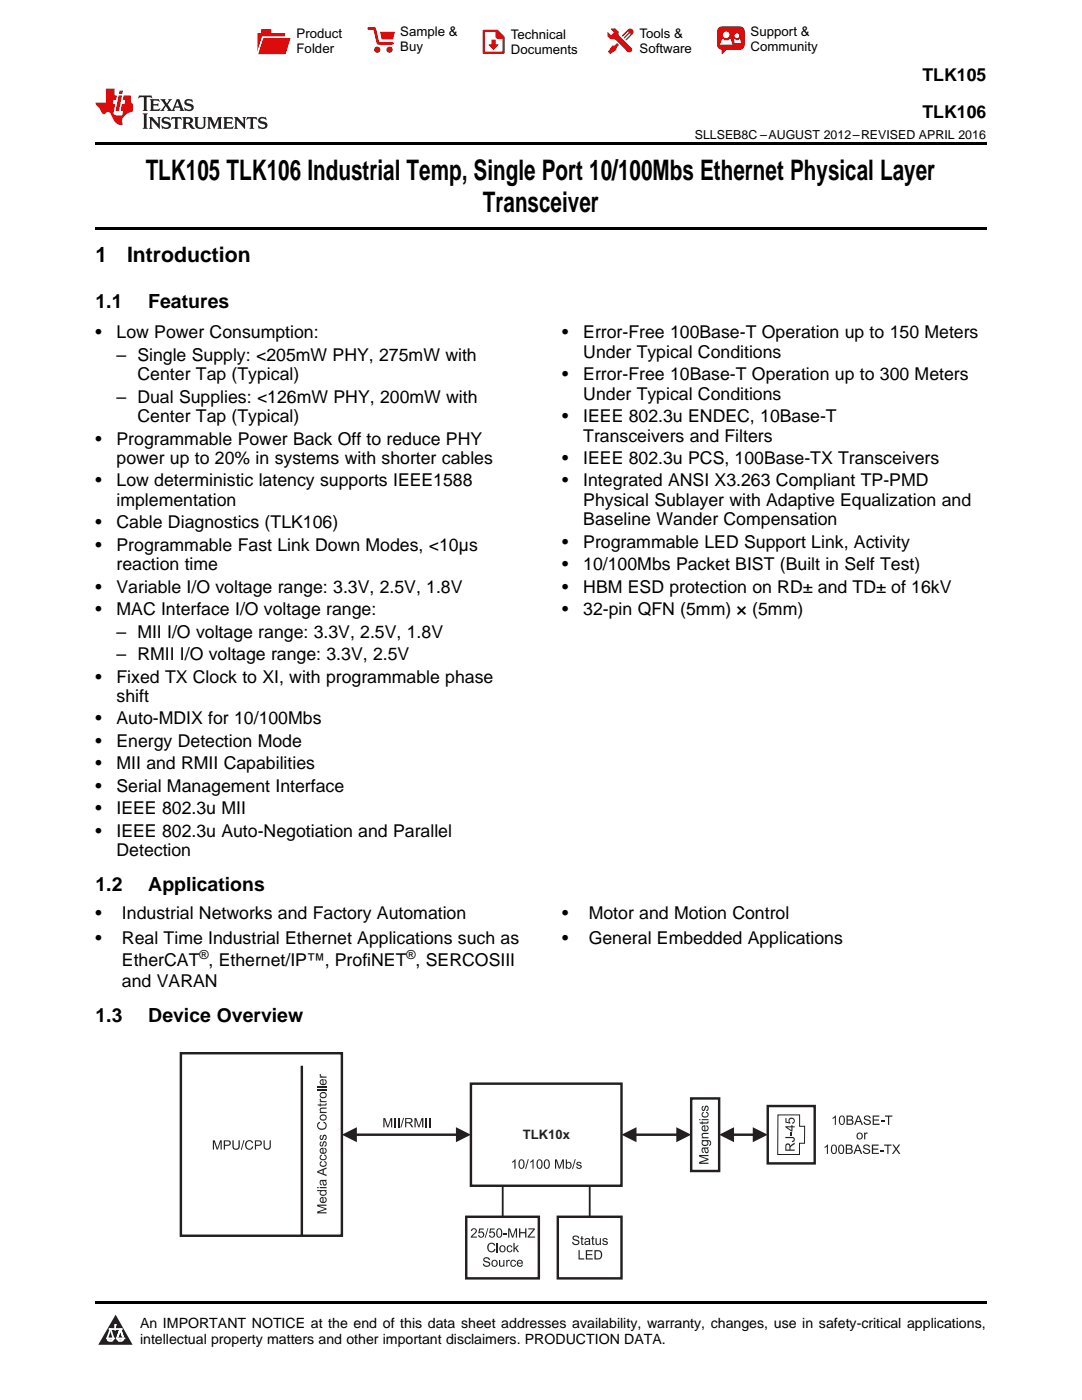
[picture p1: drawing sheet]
<svg xmlns="http://www.w3.org/2000/svg" width="216mm" height="279mm" viewBox="0 0 216 279" stroke-linecap="round" stroke-linejoin="round" font-family="sans-serif">
<defs><g id="words">
<g font-size="5.6">
<text x="29.1" y="36">TLK105 TLK106 Industrial Temp, Single Port 10/100Mbs Ethernet Physical Layer</text>
<text x="96.3" y="42.3">Transceiver</text>
</g>
<g font-size="4.2">
<text x="19" y="52.2">1</text>
<text x="25.4" y="52.2">Introduction</text>
</g>
<g font-size="3.9">
<text x="19" y="61.4">1.1</text>
<text x="29.6" y="61.4">Features</text>
<text x="19" y="177.9">1.2</text>
<text x="29.6" y="177.9">Applications</text>
<text x="19" y="204">1.3</text>
<text x="29.6" y="204">Device Overview</text>
</g>
<g font-size="3.5">
<text x="184.1" y="16.2">TLK105</text>
<text x="184.1" y="23.6">TLK106</text>
<text x="19" y="67.5">•</text>
<text x="23.2" y="67.5">Low Power Consumption:</text>
<text x="112.2" y="67.5">•</text>
<text x="116.4" y="67.5">Error-Free 100Base-T Operation up to 150 Meters</text>
<text x="116.4" y="71.4">Under Typical Conditions</text>
<text x="23.2" y="72">– Single Supply: &lt;205mW PHY, 275mW with</text>
<text x="27.4" y="75.9">Center Tap (Typical)</text>
<text x="112.2" y="75.9">•</text>
<text x="116.4" y="75.9">Error-Free 10Base-T Operation up to 300 Meters</text>
<text x="23.2" y="80.4">– Dual Supplies: &lt;126mW PHY, 200mW with</text>
<text x="116.4" y="79.8">Under Typical Conditions</text>
<text x="19" y="88.7">•</text>
<text x="23.2" y="88.7">Programmable Power Back Off to reduce PHY</text>
<text x="27.4" y="84.2">Center Tap (Typical)</text>
<text x="112.2" y="84.2">•</text>
<text x="116.4" y="84.2">IEEE 802.3u ENDEC, 10Base-T</text>
<text x="116.4" y="88.1">Transceivers and Filters</text>
<text x="23.2" y="92.6">power up to 20% in systems with shorter cables</text>
<text x="112.2" y="92.6">•</text>
<text x="116.4" y="92.6">IEEE 802.3u PCS, 100Base-TX Transceivers</text>
<text x="19" y="97.1">•</text>
<text x="23.2" y="97.1">Low deterministic latency supports IEEE1588</text>
<text x="23.2" y="101">implementation</text>
<text x="112.2" y="97.1">•</text>
<text x="116.4" y="97.1">Integrated ANSI X3.263 Compliant TP-PMD</text>
<text x="116.4" y="101">Physical Sublayer with Adaptive Equalization and</text>
<text x="19" y="105.4">•</text>
<text x="23.2" y="105.4">Cable Diagnostics (TLK106)</text>
<text x="116.4" y="104.8">Baseline Wander Compensation</text>
<text x="19" y="109.9">•</text>
<text x="23.2" y="109.9">Programmable Fast Link Down Modes, &lt;10µs</text>
<text x="23.2" y="113.8">reaction time</text>
<text x="112.2" y="109.3">•</text>
<text x="112.2" y="113.8">•</text>
<text x="116.4" y="109.3">Programmable LED Support Link, Activity</text>
<text x="116.4" y="113.8">10/100Mbs Packet BIST (Built in Self Test)</text>
<text x="19" y="118.3">•</text>
<text x="23.2" y="118.3">Variable I/O voltage range: 3.3V, 2.5V, 1.8V</text>
<text x="112.2" y="118.3">•</text>
<text x="116.4" y="118.3">HBM ESD protection on RD± and TD± of 16kV</text>
<text x="19" y="122.8">•</text>
<text x="23.2" y="122.8">MAC Interface I/O voltage range:</text>
<text x="112.2" y="122.8">•</text>
<text x="116.4" y="122.8">32-pin QFN (5mm) × (5mm)</text>
<text x="23.2" y="127.2">– MII I/O voltage range: 3.3V, 2.5V, 1.8V</text>
<text x="23.2" y="131.7">– RMII I/O voltage range: 3.3V, 2.5V</text>
<text x="19" y="136.2">•</text>
<text x="23.2" y="136.2">Fixed TX Clock to XI, with programmable phase</text>
<text x="23.2" y="140.1">shift</text>
<text x="19" y="144.6">•</text>
<text x="19" y="149">•</text>
<text x="23.2" y="144.6">Auto-MDIX for 10/100Mbs</text>
<text x="23.2" y="149">Energy Detection Mode</text>
<text x="19" y="153.5">•</text>
<text x="23.2" y="153.5">MII and RMII Capabilities</text>
<text x="19" y="158">•</text>
<text x="23.2" y="158">Serial Management Interface</text>
<text x="19" y="162.5">•</text>
<text x="19" y="167">•</text>
<text x="23.2" y="162.5">IEEE 802.3u MII</text>
<text x="23.2" y="167">IEEE 802.3u Auto-Negotiation and Parallel</text>
<text x="23.2" y="170.9">Detection</text>
<text x="19" y="183.4">•</text>
<text x="24.3" y="183.4">Industrial Networks and Factory Automation</text>
<text x="112.2" y="183.4">•</text>
<text x="117.5" y="183.4">Motor and Motion Control</text>
<text x="19" y="188.5">•</text>
<text x="24.3" y="188.5">Real Time Industrial Ethernet Applications such as</text>
<text x="112.2" y="188.5">•</text>
<text x="117.5" y="188.5">General Embedded Applications</text>
<text x="24.3" y="192.7">EtherCAT , Ethernet/IP™, ProfiNET , SERCOSIII</text>
<text x="24.3" y="197">and VARAN</text>
</g>
<g font-size="2.8">
<text x="27.9" y="265">An IMPORTANT NOTICE at the end of this data sheet addresses availability, warranty, changes, use in safety-critical applications,</text>
<text x="27.9" y="268.2">intellectual property matters and other important disclaimers. PRODUCTION DATA.</text>
</g>
<g font-size="2.6">
<text x="59.2" y="7.6">Product</text>
<text x="59.2" y="10.6">Folder</text>
<text x="79.9" y="7.3">Sample &amp;</text>
<text x="79.9" y="10.2">Buy</text>
<text x="101.9" y="7.8">Technical</text>
<text x="101.9" y="10.8">Documents</text>
<text x="127.6" y="7.6">Tools &amp;</text>
<text x="127.6" y="10.6">Software</text>
<text x="149.8" y="7.2">Support &amp;</text>
<text x="149.8" y="10.2">Community</text>
</g>
<text font-size="2.6" fill="#231f20" x="104.3" y="227.4">TLK10x</text>
<g font-size="2.5">
<text x="138.6" y="27.8">SLLSEB8C –AUGUST 2012–REVISED APRIL 2016</text>
<text x="39.8" y="191.3">®</text>
<text x="81.1" y="191.3">®</text>
</g>
</g></defs>
<path d="M23.1 262.4l3.4 6h-6.9z" fill="#231f20"/>
<path d="M21.4 267.1h1.2l-.3 .5h-.3a.55 .55 0 0 1-.6-.5z" fill-rule="evenodd" fill="#fff"/>
<path d="M21.4 267.1h1.2l-.3 .5h-.3a.55 .55 0 0 1-.6-.5z" fill="none" stroke="#231f20" stroke-width=".34"/>
<path d="M21.4 267.1l1.2 .1-.3 .4h-.5z" fill="none" stroke="#fff" stroke-width=".34"/>
<path d="M23 265.3h.1" fill="none" stroke="#fff" stroke-width=".34"/>
<path d="M23 264.4v.9z" fill="#fff"/>
<path d="M23 264.4v.9z" fill="none" stroke="#fff" stroke-width=".34"/>
<circle cx="23" cy="264.4" r=".17" fill="#fff"/>
<path d="M21.9 265.2h.1" fill="none" stroke="#fff" stroke-width=".34"/>
<path d="M21.9 265.2h2.3z" fill="#fff"/>
<path d="M21.9 265.2h2.3z" fill="none" stroke="#fff" stroke-width=".34"/>
<circle cx="24.2" cy="265.2" r=".17" fill="#fff"/>
<path d="M23.3 267.1h.1" fill="none" stroke="#fff" stroke-width=".34"/>
<path d="M24 265.2l-.7 1.9z" fill="#fff"/>
<path d="M24 265.2l-.7 1.9z" fill="none" stroke="#fff" stroke-width=".34"/>
<path d="M24 265.2l.7 1.9z" fill="#fff"/>
<path d="M24 265.2l.7 1.9z" fill="none" stroke="#fff" stroke-width=".34"/>
<path d="M24.6 267.1h.1" fill="none" stroke="#fff" stroke-width=".34"/>
<circle cx="21.4" cy="267.1" r=".17" fill="#fff"/>
<path d="M22.1 265.2l-.7 1.9z" fill="#fff"/>
<path d="M22.1 265.2l-.7 1.9z" fill="none" stroke="#fff" stroke-width=".34"/>
<path d="M22.1 265.2l.5 1.9z" fill="#fff"/>
<path d="M22.1 265.2l.5 1.9z" fill="none" stroke="#fff" stroke-width=".34"/>
<circle cx="22.6" cy="267.1" r=".17" fill="#fff"/>
<path d="M23.4 267.1h1.3a.65 .65 0 0 1-.7 .5 .65 .65 0 0 1-.6-.5z" fill-rule="evenodd" fill="#fff"/>
<path d="M23.4 267.1h1.3a.65 .65 0 0 1-.7 .5 .65 .65 0 0 1-.6-.5z" fill="none" stroke="#231f20" stroke-width=".34"/>
<path d="M23.4 267.1h1.3l-.4 .5h-.6z" fill="none" stroke="#fff" stroke-width=".34"/>
<path d="M23.3 267.1h.1" fill="none" stroke="#fff" stroke-width=".34"/>
<circle cx="24.7" cy="267.1" r=".17" fill="#fff"/>
<path d="M19 259.7h177.8v.5h-177.8z" fill="#000"/>
<path d="M155.2 222.5h4.4v2.3h1l-.1 3.4h-1v2.2h-4.3z" fill="none" stroke="#231f20" stroke-width=".2"/>
<path d="M36.1 210.2h32.1v36.4h-32.1zM60.2 212.7v33.8" fill="none" stroke="#231f20" stroke-width=".49"/>
<g fill="#231f20">
<path d="M139.5 230.5h1.9v.2h-1.6l1.6 .6v.2l-1.6 .5h1.6v.3h-1.9v-.4l1.6-.5-1.6-.6z" fill-rule="evenodd"/>
<path d="M140.1 229.1l1.3-.2v.3h-.2a.48 .48 0 0 1 .2 .7 .48 .48 0 0 1-.7 .2v-.2a.53 .53 0 0 0-.4-.6l-.1 .3v.2l.2 .1v.2a.67 .67 0 0 1-.3-1zM140.7 229.2l.1 .4a.24 .24 0 0 0 .2 .3 .24 .24 0 0 0 .2-.4l-.2-.2z" fill-rule="evenodd"/>
<path d="M140 227.5h1.2a.59 .59 0 0 1 .7 .5 .59 .59 0 0 1-.4 .7v-.2a.39 .39 0 0 0 .2-.5 .39 .39 0 0 0-.5-.2 .62 .62 0 0 1-.5 .9 .62 .62 0 0 1-.5-1h-.2zM140.3 227.9a.43 .43 0 0 0 .4 .6 .43 .43 0 0 0 .3-.6l-.3-.2z" fill-rule="evenodd"/>
<path d="M140.1 226.2l1.3-.1v.2h-.9a.31 .31 0 0 0-.3 .3 .31 .31 0 0 0 .2 .3h1v.3h-1.4v-.2h.2l-.2-.4z" fill-rule="evenodd"/>
<path d="M140.2 224.7l.5-.1v1a.4 .4 0 0 0 .5-.3 .4 .4 0 0 0-.3-.5l.1-.2a.67 .67 0 0 1 .2 .9 .67 .67 0 0 1-.9 .2 .67 .67 0 0 1-.1-1zM140.3 224.9l-.1 .4 .4 .3v-.8z" fill-rule="evenodd"/>
<path d="M139.6 224h.4v-.2h.2v.2h.9l.1-.2 .2-.1a.32 .32 0 0 1-.1 .4 .32 .32 0 0 1-.3 .1h-.8v.2h-.2v-.2h-.3z" fill-rule="evenodd"/>
<path d="M139.5 223.3h.3v.3h-.3zM140 223.3h1.4v.3h-1.4z" fill-rule="evenodd"/>
<path d="M140.1 222.1l.3-.2v.2l-.2 .2a.5 .5 0 0 0 .5 .5 .5 .5 0 0 0 .5-.5l-.3-.2v-.2a.64 .64 0 0 1 .4 .9 .64 .64 0 0 1-1 .2l-.3-.4z" fill-rule="evenodd"/>
<path d="M140.2 220.8l.2-.1v.2a.27 .27 0 0 0-.3 .3 .27 .27 0 0 0 .4 .2 .54 .54 0 0 1 .1-.6 .54 .54 0 0 1 .6-.1 .61 .61 0 0 1-.2 1.1l-.1-.2a.31 .31 0 0 0 .4-.4 .31 .31 0 0 0-.4-.3 .57 .57 0 0 1-.7 .8l-.2-.4z" fill-rule="evenodd"/>
</g>
<path d="M100.2 236.6h.2v6.2h-.2zM117.6 236.6h.2v6.2h-.2z" fill="none" stroke="#231f20" stroke-width=".2"/>
<g fill="#231f20">
<path d="M42.5 227.6h.3l.6 1.6 .5-1.6h.3v1.8h-.2v-1.5l-.5 1.5h-.3l-.5-1.5v1.5h-.2z" fill-rule="evenodd"/>
<path d="M44.6 227.6h.7a.57 .57 0 0 1 .8 .5 .57 .57 0 0 1-.7 .6h-.5v.7h-.3zM44.9 227.8v.7l.7-.1a.34 .34 0 0 0 .2-.4 .34 .34 0 0 0-.4-.2z" fill-rule="evenodd"/>
<path d="M46.4 227.6h.2v1.1a.49 .49 0 0 0 .5 .5 .49 .49 0 0 0 .5-.5v-1.1h.2v1.1a.74 .74 0 0 1-.7 .8 .74 .74 0 0 1-.7-.8z" fill-rule="evenodd"/>
<path d="M48.6 227.5h.2l-.6 2h-.1z" fill-rule="evenodd"/>
<path d="M49.1 227.8a.81 .81 0 0 1 1.4 .3h-.2a.62 .62 0 0 0-.9-.3 .62 .62 0 0 0-.2 .9 .57 .57 0 0 0 .5 .6 .57 .57 0 0 0 .6-.5h.3a.9 .9 0 0 1-1.3 .5 .9 .9 0 0 1-.3-1.3z" fill-rule="evenodd"/>
<path d="M50.9 227.6h.7a.57 .57 0 0 1 .7 .5 .57 .57 0 0 1-.7 .6h-.5v.7h-.2zM51.1 227.8v.7h.5a.35 .35 0 0 0 .4-.4 .35 .35 0 0 0-.4-.3z" fill-rule="evenodd"/>
<path d="M52.6 227.6h.2v1.1a.5 .5 0 0 0 .5 .5 .5 .5 0 0 0 .5-.5v-1.1h.2v1.1a.73 .73 0 0 1-.7 .8 .73 .73 0 0 1-.7-.8z" fill-rule="evenodd"/>
<path d="M63.3 240.4h1.9v.2h-1.6l1.6 .6v.2l-1.6 .5h1.6v.3h-1.9v-.4l1.6-.5-1.6-.6z" fill-rule="evenodd"/>
<path d="M64 239l.6-.1v1a.4 .4 0 0 0 .4-.3 .4 .4 0 0 0-.3-.5l.1-.2a.66 .66 0 0 1 .2 .9 .66 .66 0 0 1-.9 .2 .66 .66 0 0 1-.1-1zM64.1 239.2l-.1 .4 .4 .2v-.7z" fill-rule="evenodd"/>
<path d="M63.3 237.5h1.9v.2h-.2a.66 .66 0 0 1-.4 1 .66 .66 0 0 1-.8-.6l.2-.4h-.7zM64.1 237.8l-.1 .1a.46 .46 0 0 0 .5 .5 .46 .46 0 0 0 .4-.6l-.4-.1z" fill-rule="evenodd"/>
<path d="M63.3 236.9h.3v.2h-.3zM63.8 236.9h1.4v.2h-1.4z" fill-rule="evenodd"/>
<path d="M63.9 235.5l1.3-.1v.2l-.2 .1a.48 .48 0 0 1 .2 .6 .48 .48 0 0 1-.6 .2l-.2-.1a.5 .5 0 0 0-.3-.7l-.1 .3v.3l.2 .1v.2a.67 .67 0 0 1-.3-1.1zM64.5 235.7l.1 .4a.24 .24 0 0 0 .3 .3 .24 .24 0 0 0 .1-.4l-.2-.3z" fill-rule="evenodd"/>
<path d="M63.3 233.7l1.9-.7v.3l-.6 .2v.8l.6 .1v.3l-1.9-.7zM63.5 233.9l.9 .3v-.6z" fill-rule="evenodd"/>
<path d="M63.9 231.9l.3-.2v.2l-.2 .2a.46 .46 0 0 0 .5 .5 .46 .46 0 0 0 .4-.6l-.2-.1v-.2a.64 .64 0 0 1 .4 .9 .64 .64 0 0 1-1 .2l-.3-.4z" fill-rule="evenodd"/>
<path d="M63.9 230.6l.3-.2v.3l-.2 .2a.46 .46 0 0 0 .5 .5 .46 .46 0 0 0 .3-.7l-.1-.1v-.2a.64 .64 0 0 1 .4 .9 .64 .64 0 0 1-1 .2l-.3-.4z" fill-rule="evenodd"/>
<path d="M64 229.2l.6-.1v1a.4 .4 0 0 0 .4-.4 .4 .4 0 0 0-.3-.4l.1-.2a.66 .66 0 0 1 .2 .9 .66 .66 0 0 1-.9 .2 .66 .66 0 0 1-.1-1zM64.1 229.4l-.1 .4 .4 .2v-.7z" fill-rule="evenodd"/>
<path d="M63.9 227.9l.3-.1v.2a.27 .27 0 0 0-.3 .3 .27 .27 0 0 0 .4 .2 .54 .54 0 0 1 .1-.6 .54 .54 0 0 1 .6-.1 .62 .62 0 0 1-.2 1.1l-.1-.3a.3 .3 0 0 0 .3-.3 .3 .3 0 0 0-.3-.3 .66 .66 0 0 1-.6 .8l-.3-.3z" fill-rule="evenodd"/>
<path d="M63.9 226.6l.3-.1v.2a.27 .27 0 0 0-.3 .3 .27 .27 0 0 0 .4 .2 .52 .52 0 0 1 .1-.6 .52 .52 0 0 1 .7 0l.1 .4a.46 .46 0 0 1-.4 .6l-.1-.3a.31 .31 0 0 0 .3-.3 .31 .31 0 0 0-.3-.3 .68 .68 0 0 1-.6 .8l-.3-.4z" fill-rule="evenodd"/>
<path d="M63.5 224l.3-.1 .1 .2a.62 .62 0 0 0-.4 .9 .62 .62 0 0 0 .9 .2 .57 .57 0 0 0 .6-.5 .57 .57 0 0 0-.5-.6l.1-.3a.9 .9 0 0 1 .5 1.3 .9 .9 0 0 1-1.4 .3 .85 .85 0 0 1-.2-1.4z" fill-rule="evenodd"/>
<path d="M63.8 223a.7 .7 0 0 1 1.4 0 .7 .7 0 0 1-1.4 0zM64.1 222.7a.45 .45 0 0 0 .4 .7 .45 .45 0 0 0 .4-.7l-.4-.1z" fill-rule="evenodd"/>
<path d="M63.9 221.2l.3-.2h1v.3h-.9a.31 .31 0 0 0-.3 .2 .31 .31 0 0 0 .2 .4h1v.2h-1.4v-.2h.2l-.2-.2z" fill-rule="evenodd"/>
<path d="M63.3 220.4h.5v-.2h.2v.2h.9v-.2h.3a.33 .33 0 0 1-.1 .3 .33 .33 0 0 1-.3 .1h-.8v.2h-.2v-.2h-.3z" fill-rule="evenodd"/>
<path d="M63.9 219.2l.2 .1a.31 .31 0 0 0 0 .4 .31 .31 0 0 0 .4 .1h.7v.2h-1.4v-.2h.2l-.2-.3z" fill-rule="evenodd"/>
<path d="M63.8 218.5a.7 .7 0 0 1 1.4 0 .7 .7 0 0 1-1.4 0zM64.1 218.3a.45 .45 0 0 0 .4 .7 .45 .45 0 0 0 .4-.7l-.4-.1z" fill-rule="evenodd"/>
<path d="M63.3 217.4h1.9v.3h-1.9z" fill-rule="evenodd"/>
<path d="M63.3 216.9h1.9v.2h-1.9z" fill-rule="evenodd"/>
<path d="M64 215.5l.6-.2v1a.38 .38 0 0 0 .4-.3 .38 .38 0 0 0-.3-.4l.1-.2a.68 .68 0 0 1 .2 1.1 .68 .68 0 0 1-1.1-.2l-.1-.5zM64.1 215.7l-.1 .4 .4 .2v-.7z" fill-rule="evenodd"/>
<path d="M63.9 214.3l.2 .1a.3 .3 0 0 0 0 .4 .3 .3 0 0 0 .4 0h.7v.3h-1.4v-.2h.2l-.2-.2z" fill-rule="evenodd"/>
<path d="M76.5 223.1h.4l.5 1.6 .5-1.6h.4v1.9h-.3v-1.6l-.5 1.6h-.2l-.6-1.6v1.6h-.2z" fill-rule="evenodd"/>
<path d="M78.7 223.1h.2v1.9h-.2z" fill-rule="evenodd"/>
<path d="M79.4 223.1h.3v1.9h-.3z" fill-rule="evenodd"/>
<path d="M80.4 223.1h.2l-.5 1.9h-.2z" fill-rule="evenodd"/>
<path d="M80.8 223.1h.9a.51 .51 0 0 1 .6 .5 .51 .51 0 0 1-.5 .5l.7 .9h-.3l-.7-.8h-.4v.8h-.3zM81.1 223.3v.7h.5a.33 .33 0 0 0 .5-.3 .33 .33 0 0 0-.4-.4z" fill-rule="evenodd"/>
<path d="M82.7 223.1h.4l.5 1.6 .5-1.6h.4v1.9h-.3v-1.6l-.5 1.6h-.2l-.6-1.6v1.6h-.2z" fill-rule="evenodd"/>
<path d="M84.9 223.1h.3v1.9h-.3z" fill-rule="evenodd"/>
<path d="M85.6 223.1h.3v1.9h-.3z" fill-rule="evenodd"/>
</g>
<path d="M94 216.3h30v20.3h-30zM71 226.5h20.1" fill="none" stroke="#231f20" stroke-width=".49"/>
<g fill="#231f20">
<path d="M91 225l3 1.5-3 1.5z"/>
<path d="M68.2 226.5l3-1.5v3z"/>
</g>
<path d="M126.8 226.5h8.3" fill="none" stroke="#231f20" stroke-width=".49"/>
<g fill="#231f20">
<path d="M134.9 225l3 1.5-3 1.5z"/>
<path d="M124 226.5l3-1.5v3z"/>
</g>
<path d="M146.3 226.5h4.1" fill="none" stroke="#231f20" stroke-width=".49"/>
<g fill="#231f20">
<path d="M150.2 225l3 1.5-3 1.5z"/>
<path d="M143.5 226.5l3-1.5v3z"/>
<path d="M102.2 231.8l.7-.4v1.8h-.3v-1.4l-.4 .3z" fill-rule="evenodd"/>
<path d="M103.7 231.5a.74 .74 0 0 1 .9 .2 .74 .74 0 0 1 .1 .8 .65 .65 0 0 1-.8 .8 .65 .65 0 0 1-.4-1zM103.8 231.7a1.04 1.04 0 0 0 .3 1.4 .98 .98 0 0 0 0-1.5z" fill-rule="evenodd"/>
<path d="M105.3 231.3h.2l-.5 2h-.2z" fill-rule="evenodd"/>
<path d="M105.8 231.8l.7-.4v1.8h-.2v-1.4l-.5 .3z" fill-rule="evenodd"/>
<path d="M107.3 231.5a.73 .73 0 0 1 .9 .2 .73 .73 0 0 1 .1 .8 .6 .6 0 0 1-.6 .8 .6 .6 0 0 1-.6-.7v-.7zM107.4 231.7a1.06 1.06 0 0 0 .3 1.4 .98 .98 0 0 0 0-1.5z" fill-rule="evenodd"/>
<path d="M108.8 231.5a.74 .74 0 0 1 .8 .2 .74 .74 0 0 1 .1 .8 .6 .6 0 0 1-.5 .8 .6 .6 0 0 1-.7-.7v-.7zM108.9 231.7a1.06 1.06 0 0 0 .2 1.4 .98 .98 0 0 0 0-1.5z" fill-rule="evenodd"/>
<path d="M110.7 231.4h.4l.6 1.6 .5-1.6h.3v1.8h-.2v-1.5l-.6 1.5h-.2l-.5-1.5v1.5h-.3z" fill-rule="evenodd"/>
<path d="M112.9 231.4h.2v.6a.67 .67 0 0 1 1 .4 .67 .67 0 0 1-.5 .9h-.3l-.2-.2v.1h-.2zM113.2 232.2a.46 .46 0 0 0-.1 .6 .46 .46 0 0 0 .6 .2l.1-.4-.1-.4-.2-.2z" fill-rule="evenodd"/>
<path d="M114.7 231.3h.2l-.6 2h-.1z" fill-rule="evenodd"/>
<path d="M115.2 231.9a.58 .58 0 0 1 .8 .3l-.2 .1a.27 .27 0 0 0-.3-.3 .27 .27 0 0 0-.2 .3v.1a.51 .51 0 0 1 .6 .1 .51 .51 0 0 1 0 .6l-.4 .2a.49 .49 0 0 1-.5-.5h.2a.31 .31 0 0 0 .3 .3 .31 .31 0 0 0 .3-.4 .68 .68 0 0 1-.8-.5z" fill-rule="evenodd"/>
<path d="M94.2 245.3a.6 .6 0 0 1 .9 .1 .6 .6 0 0 1-.4 .9l-.5 .5h1v.2h-1.3l.2-.4a1.18 1.18 0 0 0 .7-1.2l-.4-.1-.2 .4h-.2z" fill-rule="evenodd"/>
<path d="M95.6 245.2h.9v.2h-.7l-.1 .5a.62 .62 0 0 1 .9 .3 .62 .62 0 0 1-.4 .8 .62 .62 0 0 1-.8-.5h.2a.41 .41 0 0 0 .6 .2 .41 .41 0 0 0 .1-.6 .41 .41 0 0 0-.6 0h-.3z" fill-rule="evenodd"/>
<path d="M97.3 245.1h.1l-.5 1.9h-.2z" fill-rule="evenodd"/>
<path d="M97.8 245.2h.9v.2h-.7l-.1 .5a.62 .62 0 0 1 .8 .3 .62 .62 0 0 1-.4 .8 .62 .62 0 0 1-.7-.5h.2a.41 .41 0 0 0 .6 .2 .41 .41 0 0 0 .1-.6 .41 .41 0 0 0-.6 0h-.3z" fill-rule="evenodd"/>
<path d="M99.3 245.2a.74 .74 0 0 1 .8 .2 .74 .74 0 0 1 .1 .9 .64 .64 0 0 1-.7 .7 .64 .64 0 0 1-.5-.9zM99.5 245.3a1.31 1.31 0 0 0 0 1.5h.1a.96 .96 0 0 0 0-1.5z" fill-rule="evenodd"/>
<path d="M100.4 246.2h.7v.2h-.7z" fill-rule="evenodd"/>
<path d="M101.4 245.1h.4l.5 1.6 .5-1.6h.4v1.9h-.3v-1.5l-.5 1.5h-.2l-.6-1.6v1.6h-.2z" fill-rule="evenodd"/>
<path d="M103.6 245.1h.2v.8h1v-.8h.2v1.9h-.2v-.9h-1v.9h-.2z" fill-rule="evenodd"/>
<path d="M105.4 245.1h1.3v.3l-1.1 1.4h1.2v.2h-1.5v-.2l1.1-1.4h-1z" fill-rule="evenodd"/>
<path d="M97.4 248.3a.82 .82 0 0 1 1.4 .2l-.2 .1a.62 .62 0 0 0-.9-.3 .62 .62 0 0 0-.2 .9 .57 .57 0 0 0 .5 .5 .57 .57 0 0 0 .6-.5l.3 .1a.9 .9 0 0 1-1.3 .5 .9 .9 0 0 1-.3-1.4z" fill-rule="evenodd"/>
<path d="M99.1 248h.3v1.9h-.3z" fill-rule="evenodd"/>
<path d="M99.8 248.7a.66 .66 0 0 1 1 .1 .66 .66 0 0 1-.2 1 .66 .66 0 0 1-1-.4v-.4zM100 248.8a.48 .48 0 0 0-.1 .7 .48 .48 0 0 0 .7 .1 .48 .48 0 0 0 0-.7 .48 .48 0 0 0-.6-.1z" fill-rule="evenodd"/>
<path d="M101.3 248.7l.6-.2 .3 .5h-.2l-.1-.2a.46 .46 0 0 0-.6 .4 .46 .46 0 0 0 .6 .5l.1-.3h.3a.64 .64 0 0 1-1 .4 .64 .64 0 0 1-.1-1z" fill-rule="evenodd"/>
<path d="M102.4 248h.3v1.1l.5-.5h.3l-.5 .5 .6 .8h-.3l-.5-.7-.1 .2v.5h-.3z" fill-rule="evenodd"/>
<path d="M96.5 251.2a.73 .73 0 0 1 .7-.3 .73 .73 0 0 1 .6 .6h-.3a.41 .41 0 0 0-.4-.4 .41 .41 0 0 0-.4 .5 1 1 0 0 1 1.1 .7 .75 .75 0 0 1-.7 .5 .75 .75 0 0 1-.7-.6h.2a.48 .48 0 0 0 .5 .4 .48 .48 0 0 0 .4-.5l-.1-.1a.79 .79 0 0 1-1-.7z" fill-rule="evenodd"/>
<path d="M98.1 252.1a.68 .68 0 0 1 1.3 0 .68 .68 0 0 1-1.3 0zM98.4 251.7a.48 .48 0 0 0-.1 .7 .48 .48 0 0 0 .7 .1 .48 .48 0 0 0 .1-.7 .48 .48 0 0 0-.7-.1z" fill-rule="evenodd"/>
<path d="M99.6 251.5h.2v.7a.33 .33 0 0 0 .3 .4 .33 .33 0 0 0 .3-.4v-.7h.2v1.3h-.1v-.2a.48 .48 0 0 1-.6 .2 .48 .48 0 0 1-.3-.5z" fill-rule="evenodd"/>
<path d="M101 251.5h.2v.1l.4-.2 .1 .1v.2a.3 .3 0 0 0-.4 0 .3 .3 0 0 0-.1 .4v.7h-.2z" fill-rule="evenodd"/>
<path d="M102 251.6l.6-.2 .4 .5h-.2l-.2-.2a.46 .46 0 0 0-.5 .4 .46 .46 0 0 0 .5 .5l.2-.3h.2a.64 .64 0 0 1-.9 .4 .64 .64 0 0 1-.2-1z" fill-rule="evenodd"/>
<path d="M103.3 251.6a.62 .62 0 0 1 .7-.1 .62 .62 0 0 1 .3 .7h-1a.4 .4 0 0 0 .3 .4 .4 .4 0 0 0 .5-.2h.2a.68 .68 0 0 1-1 .3 .68 .68 0 0 1 0-1.1zM103.5 251.7l-.1 .3h.7l-.2-.4z" fill-rule="evenodd"/>
<path d="M114.3 246.8a.75 .75 0 0 1 1.3 .3h-.3a.41 .41 0 0 0-.4-.4 .41 .41 0 0 0-.4 .5l.2 .1a.75 .75 0 0 1 .9 .8 .78 .78 0 0 1-.8 .4 .78 .78 0 0 1-.6-.6l.2-.1a.48 .48 0 0 0 .5 .5 .48 .48 0 0 0 .4-.5l-.1-.1a.79 .79 0 0 1-1-.8z" fill-rule="evenodd"/>
<path d="M116 246.8l.2-.2v.5h.2v.2h-.2v.9l.2 .1 .1 .2a.35 .35 0 0 1-.4-.1 .35 .35 0 0 1-.1-.3v-.8h-.2z" fill-rule="evenodd"/>
<path d="M116.7 247.3a.61 .61 0 0 1 .8-.2 .61 .61 0 0 1 .3 .8v.6h-.2l-.1-.2a.49 .49 0 0 1-.6 .2 .49 .49 0 0 1-.2-.7h.1a.54 .54 0 0 0 .7-.4l-.3-.1h-.2l-.2 .2h-.2zM116.9 247.9v.1a.35 .35 0 0 0 .4 .3 .35 .35 0 0 0 .2-.5z" fill-rule="evenodd"/>
<path d="M118.1 246.8l.3-.2v.5h.2v.2h-.2v.9l.2 .1v.2a.34 .34 0 0 1-.3-.1 .34 .34 0 0 1-.2-.3v-.8h-.1z" fill-rule="evenodd"/>
<path d="M118.8 247.1h.3v.8a.34 .34 0 0 0 .3 .4 .34 .34 0 0 0 .3-.5v-.7h.2v1.4h-.2v-.2a.48 .48 0 0 1-.6 .2 .48 .48 0 0 1-.3-.5z" fill-rule="evenodd"/>
<path d="M120.3 247.2l.1-.1a.57 .57 0 0 1 .9 .4h-.3a.27 .27 0 0 0-.3-.3 .27 .27 0 0 0-.2 .4h.1a.54 .54 0 0 1 .5 .1 .54 .54 0 0 1 .1 .6 .61 .61 0 0 1-1-.3h.2a.3 .3 0 0 0 .3 .3 .3 .3 0 0 0 .3-.3 .67 .67 0 0 1-.8-.6z" fill-rule="evenodd"/>
<path d="M115.4 249.5h.3v1.6h.9v.3h-1.2z" fill-rule="evenodd"/>
<path d="M116.9 249.5h1.3v.2h-1.1v.6h1.1v.2h-1.1v.6h1.2v.3h-1.4z" fill-rule="evenodd"/>
<path d="M118.6 249.5h.7a.94 .94 0 0 1 .9 .9 .94 .94 0 0 1-.9 1h-.7zM118.9 249.7v1.4h.4a.74 .74 0 0 0 .6-.9 .74 .74 0 0 0-1-.5z" fill-rule="evenodd"/>
</g>
<path d="M137.9 219.2h5.6v14.5h-5.6zM153.2 220.7h9.4v11.5h-9.4zM93 242.8h14.5v12.3h-14.5zM111.3 242.8h12.7v12.3h-12.7z" fill="none" stroke="#231f20" stroke-width=".49"/>
<g fill="#231f20">
<path d="M156.8 228.3a.51 .51 0 0 1 .6-.1 .51 .51 0 0 1 .3 .5l.9-.7v.3l-.8 .5-.1 .3v.3h.9v.3h-1.9zM157 228.5l-.1 .9h.6v-.5a.33 .33 0 0 0-.1-.4 .33 .33 0 0 0-.4 0z" fill-rule="evenodd"/>
<path d="M156.7 226.9h1.3a.52 .52 0 0 1 .6 .5 .52 .52 0 0 1-.6 .5v-.2h.2a.29 .29 0 0 0 .2-.4 .29 .29 0 0 0-.4-.2h-1.3z" fill-rule="evenodd"/>
<path d="M157.8 225.9h.2v.7h-.2z" fill-rule="evenodd"/>
<path d="M156.7 224.8h1.2v-.3h.2v.3h.5v.2h-.5v.8h-.2l-1.2-.8zM157.1 225l.8 .6v-.6z" fill-rule="evenodd"/>
<path d="M156.7 223.1h.2v.8l.5 .1a.62 .62 0 0 1 .3-.9 .62 .62 0 0 1 .9 .4 .62 .62 0 0 1-.5 .8v-.2a.41 .41 0 0 0 .2-.6 .41 .41 0 0 0-.6-.2 .41 .41 0 0 0-.1 .7l.1 .2-1-.1z" fill-rule="evenodd"/>
<path d="M166.1 223.1l.7-.5v1.9h-.2v-1.5l-.5 .3z" fill-rule="evenodd"/>
<path d="M167.7 222.7a.66 .66 0 0 1 .7 .1 .66 .66 0 0 1 .2 .8 .67 .67 0 0 1-.6 .9 .67 .67 0 0 1-.6-.9v-.6zM167.7 223a1.02 1.02 0 0 0 .3 1.3 .99 .99 0 0 0 .1-1.5z" fill-rule="evenodd"/>
<path d="M168.9 222.6h.7a.47 .47 0 0 1 .6 .3 .47 .47 0 0 1-.2 .6 .53 .53 0 0 1 .3 .7 .53 .53 0 0 1-.7 .3h-.7zM169.2 222.9v.5h.4a.31 .31 0 0 0 .4-.3 .31 .31 0 0 0-.5-.2zM169.2 223.6v.7l.7-.1a.34 .34 0 0 0 .1-.4 .34 .34 0 0 0-.4-.2z" fill-rule="evenodd"/>
<path d="M171.2 222.6h.2l.8 1.9h-.3l-.2-.6h-.8l-.2 .6h-.3zM171.3 222.8l-.3 .9h.6z" fill-rule="evenodd"/>
<path d="M172.6 222.7a.75 .75 0 0 1 1.1 .5h-.2a.41 .41 0 0 0-.5-.4 .41 .41 0 0 0-.3 .5h.1a.75 .75 0 0 1 1 .8 .78 .78 0 0 1-.8 .4 .78 .78 0 0 1-.7-.6h.2a.48 .48 0 0 0 .5 .4 .48 .48 0 0 0 .5-.5l-.2-.1a.79 .79 0 0 1-.9-.7z" fill-rule="evenodd"/>
<path d="M174.1 222.6h1.4v.3h-1.1v.5h1v.2h-1v.7h1.1v.2h-1.4z" fill-rule="evenodd"/>
<path d="M175.7 223.7h.7v.2h-.7z" fill-rule="evenodd"/>
<path d="M176.6 222.6h1.5v.3h-.7v1.6h-.2v-1.6h-.6z" fill-rule="evenodd"/>
<path d="M170.9 226.7a.67 .67 0 0 1 1.3 0 .67 .67 0 0 1-1.3 0zM171.3 226.3a.46 .46 0 0 0-.1 .8 .46 .46 0 0 0 .7-.2l-.1-.6-.3-.1z" fill-rule="evenodd"/>
<path d="M172.4 226h.2v.2l.4-.2 .1 .3a.3 .3 0 0 0-.4 0 .3 .3 0 0 0 0 .4v.7h-.3z" fill-rule="evenodd"/>
<path d="M164.5 228.9l.7-.5v1.9h-.2v-1.5l-.5 .3z" fill-rule="evenodd"/>
<path d="M166.1 228.5a.66 .66 0 0 1 .7 .1 .66 .66 0 0 1 .2 .8 .67 .67 0 0 1-.6 .9 .67 .67 0 0 1-.6-.9l.1-.6zM166.1 228.7a1.02 1.02 0 0 0 .3 1.4 .99 .99 0 0 0 .2-1.5z" fill-rule="evenodd"/>
<path d="M167.5 228.5a.73 .73 0 0 1 .9 .2 .73 .73 0 0 1 0 .9 .64 .64 0 0 1-.7 .7 .64 .64 0 0 1-.5-.9l.1-.6zM167.6 228.7a1.02 1.02 0 0 0 .2 1.4 .96 .96 0 0 0 0-1.5z" fill-rule="evenodd"/>
<path d="M168.8 228.4h.7a.48 .48 0 0 1 .5 .3 .48 .48 0 0 1-.2 .6 .52 .52 0 0 1 .3 .7 .52 .52 0 0 1-.6 .3h-.7zM169 228.7v.5h.4a.29 .29 0 0 0 .4-.2 .29 .29 0 0 0-.2-.3zM169 229.4v.7h.6a.34 .34 0 0 0 .3-.5 .34 .34 0 0 0-.5-.2z" fill-rule="evenodd"/>
<path d="M171 228.4h.3l.8 1.9h-.3l-.3-.6h-.7l-.2 .6h-.3zM171.1 228.6l-.3 .9h.7z" fill-rule="evenodd"/>
<path d="M172.4 228.5a.72 .72 0 0 1 1.2 .5h-.3a.4 .4 0 0 0-.4-.4 .4 .4 0 0 0-.4 .5 1.1 1.1 0 0 1 1.1 .7 .76 .76 0 0 1-.7 .5 .76 .76 0 0 1-.7-.6h.2a.49 .49 0 0 0 .5 .4 .49 .49 0 0 0 .5-.5l-.2-.1a.79 .79 0 0 1-.9-.7z" fill-rule="evenodd"/>
<path d="M174 228.4h1.3v.3h-1.1v.5h1.1v.2h-1.1v.7h1.2v.2h-1.4z" fill-rule="evenodd"/>
<path d="M175.6 229.5h.7v.2h-.7z" fill-rule="evenodd"/>
<path d="M176.4 228.4h1.5v.3h-.6v1.6h-.2v-1.6h-.7z" fill-rule="evenodd"/>
<path d="M178.1 228.4h.2l.5 .7 .5-.7h.3l-.6 .9 .7 1h-.3l-.6-.8-.5 .8h-.3l.7-1z" fill-rule="evenodd"/>
</g>
<path d="M19 28.3h177.8v.6h-177.8zM19 45.4h177.8v.5h-177.8z" fill="#000"/>
<path d="M27.7 19.1l-.1 .6 .6-.3h.5v.2v2.2l-.2 .3h1l-.2-.3v-2.2v-.2h.5l.6 .3-.2-.6zM29.9 19.8l.2 .4v1.6l-.2 .3h1.9l.1-.6a1.09 1.09 0 0 1-1.3 .2v-.7h.6l.4 .2v-.6l-.2 .2h-.8v-.6l.2-.1a1.01 1.01 0 0 1 1 .3l-.1-.6zM32 19.8l.9 1.2-1 1.1h.9l-.2-.2 .5-.7 .5 .7-.3 .2h1.7l-.2-.2 .1-.4h1l.1 .4-.2 .2h1l-.3-.3-.7-2h-.5l-1 2.2-.8-1.1 .9-1.1h-.9l.2 .2-.4 .7-.4-.7 .2-.2zM35.4 20.2l.4 1h-.8zM37 19.9a.66 .66 0 0 0-.2 .8 .66 .66 0 0 0 .6 .4l.7 .2 .1 .2a.8 .8 0 0 1-.7 .4 .8 .8 0 0 1-.7-.5l.1 .7 .2-.1a.94 .94 0 0 0 1.1 .1 .94 .94 0 0 0 .4-.9 1.48 1.48 0 0 0-1.3-.6v-.4a1.1 1.1 0 0 1 1.2 .2l-.2-.6-.2 .1-.5-.1zM28.5 22.6l.2 .4v2.3l-.2 .4h1l-.2-.4v-2.3l.2-.4zM29.7 23.4l.2 .3v1.6l-.2 .4h.8l-.3-.4 .1-1.3 1.6 1.7v-2l.2-.3h-.7l.2 .2v1.1l-1.2-1.3zM32.5 23.5a.66 .66 0 0 0-.2 .7 .66 .66 0 0 0 .6 .5l.6 .1 .2 .3a.8 .8 0 0 1-.8 .4 .8 .8 0 0 1-.7-.5l.2 .7 .2-.1a.94 .94 0 0 0 1 .1 .94 .94 0 0 0 .5-1 1.47 1.47 0 0 0-1.3-.6l-.1-.3a1.1 1.1 0 0 1 1.3 .2l-.2-.6-.2 .1-.5-.2zM34.3 23.4l-.2 .6a.64 .64 0 0 1 .8-.3v1.6l-.2 .4h1l-.3-.4 .1-1.6a.66 .66 0 0 1 .8 .3l-.2-.6zM36.3 23.4l.3 .3v1.6l-.3 .4h1l-.2-.2v-.8l.5 .1 .1 .1a.8 .8 0 0 0 1.2 .7l-1-1a.62 .62 0 0 0 .6-.6 .62 .62 0 0 0-.6-.6zM37.1 23.7h.1a.48 .48 0 0 1 .6 0 .48 .48 0 0 1 .1 .6l-.2 .1-.6 .1zM38.7 23.4l.2 .2a2.29 2.29 0 0 0 .4 2 1.05 1.05 0 0 0 1.7-.7v-1.3l.2-.2h-.8l.2 .3v1.2a.61 .61 0 0 1-.6 .6 .61 .61 0 0 1-.6-.6v-1.2l.3-.3zM41.3 23.4l.3 .3v1.6l-.3 .4h.8l-.2-.4v-1.4l.8 1.8 .9-1.8v1.4l-.2 .4h.9l-.2-.4v-1.6l.2-.3h-.8l-.7 1.5-.6-1.5zM44.5 23.4l.2 .3v1.6l-.2 .4h1.9l.2-.6a1.1 1.1 0 0 1-1.4 .2v-.7h.6l.4 .2v-.7l-.2 .2h-.8v-.5l.2-.2a1.02 1.02 0 0 1 1.1 .3l-.2-.5zM46.7 23.4l.2 .3v1.6l-.2 .4h.8l-.3-.4 .1-1.3 1.6 1.7v-2l.2-.3h-.7l.2 .2v1.1l-1.2-1.3zM49.3 23.4l-.1 .6a.64 .64 0 0 1 .8-.3v1.6l-.3 .4h1l-.2-.4v-1.6a.66 .66 0 0 1 .8 .3l-.1-.6zM51.7 23.5a.66 .66 0 0 0-.2 .7 .66 .66 0 0 0 .7 .5l.6 .1 .1 .3a.8 .8 0 0 1-.7 .4 .8 .8 0 0 1-.7-.5l.1 .7 .2-.1a.94 .94 0 0 0 1.1 .1 .94 .94 0 0 0 .4-1 1.48 1.48 0 0 0-1.2-.6l-.1-.3a1.1 1.1 0 0 1 1.2 .2l-.2-.6-.1 .1-.6-.2z" fill="#231f20"/>
<path d="M21.1 17.7v2.8h-2v.3l.9 1a.96 .96 0 0 0 1 .9 .59 .59 0 0 1 .5-.3 .59 .59 0 0 1 .5 .3l.4 .8a1.61 1.61 0 0 0 2.1 1.3 1.63 1.63 0 0 1 1.1-2.2l.9-.4v-1.5a1.6 1.6 0 0 1-.4-1.6h-1.4l-.2 .9h.5l-.2 .8h-.5l-.2 1v.3h.5l-.2 .9h-.7a.74 .74 0 0 1-1-.6l.3-1.6h-.5l.2-.8h.5l.1-.9h-.4v-1.4zM23.7 19.1l-.7 3h.8l.6-3zM23.8 18.1l-.1 .7h.7l.2-.7z" fill="#ee1d23"/>
<g fill="#d60000">
<path d="M52.1 5.8h2v.8h2.8v4.2h-5.5v-4.2h.7z" fill-rule="evenodd"/>
<path d="M52.4 7.5h5.6l-1 3.3h-5.6z" fill-rule="evenodd"/>
</g>
<path d="M52.4 7.4h5.7l-.1 .1h-5.5l-1.1 3.3z" fill-rule="evenodd" fill="#fff"/>
<path d="M52.4 7.4h5.7l-.1 .1h-5.5l-1.1 3.3z" fill="none" stroke="#fff" stroke-width=".2"/>
<path d="M73.6 5.7h1.1l.7 2.9h2.9" fill="none" stroke="#d60000" stroke-width=".55"/>
<g fill="#d60000">
<path d="M75.8 6.3h3l-.4 1.6h-2.2z" fill-rule="evenodd"/>
<circle cx="75.3" cy="9.9" r=".62"/>
<circle cx="77.7" cy="9.9" r=".62"/>
</g>
<path d="M96.5 6.2h2.7l1.3 1.2v3.1h-4z" fill="none" stroke="#d60000" stroke-width=".44"/>
<g fill="#d60000">
<path d="M98.1 7.9h.8v1h.5l-.9 1.1-1-1v-.1h.6z" fill-rule="evenodd"/>
<path d="M98.9 6.2h.3l1.3 1.2v.4h-1.3l-.3-.4z" fill-rule="evenodd"/>
<path d="M121.9 5.7h.8l.7 .6 .1 .7 2.5 2.5-.8 .8-2.3-2.3-1.1-.2-.6-.6v-.8l.7 .6 .5-.4v-.2l-.5-.5z" fill-rule="evenodd"/>
<path d="M122.2 9.1h.4l.5-.5 .4 .4-.5 .5v.4l-1.2 .9-.5-.5z" fill-rule="evenodd"/>
<path d="M125.3 5.9a.67 .67 0 0 1 .9 0 .67 .67 0 0 1 0 .9z" fill-rule="evenodd"/>
<path d="M125.3 5.9l.9 .9-1.2 1.2h-.2v-.2l1-.9v-.2h-.2l-.9 1h-.2v-.2l.9-1 .1-.2h-.3l-.9 1h-.2v-.2z" fill-rule="evenodd"/>
<circle cx="125.6" cy="9.9" r=".54"/>
</g>
<path d="M123.3 6.3v.7" fill="none" stroke="#d60000" stroke-width=".2"/>
<g fill="#d60000">
<path d="M143.4 5.5l.6-.2h3.6a.95 .95 0 0 1 1 .9v2.8a.95 .95 0 0 1-1 .9h-3.6a.95 .95 0 0 1-.9-.9v-2.8z" fill-rule="evenodd"/>
<path d="M144 9.9h.9l-.7 .9h-.2z" fill-rule="evenodd"/>
</g>
<g fill="#fff">
<path d="M146.6 8.6h1.3z"/>
<path d="M144.1 7.8h.3l.1 .2h.8l.2-.2h.3l.4 1.1h-2.5z" fill-rule="evenodd"/>
<path d="M146.4 7.8h.3l.1 .2h.5l.2-.2h.2l.2 .8h-1.3z" fill-rule="evenodd"/>
<circle cx="144.9" cy="6.9" r=".65"/>
<circle cx="147" cy="7.1" r=".48"/>
</g>
<use href="#words"/>
</svg>
